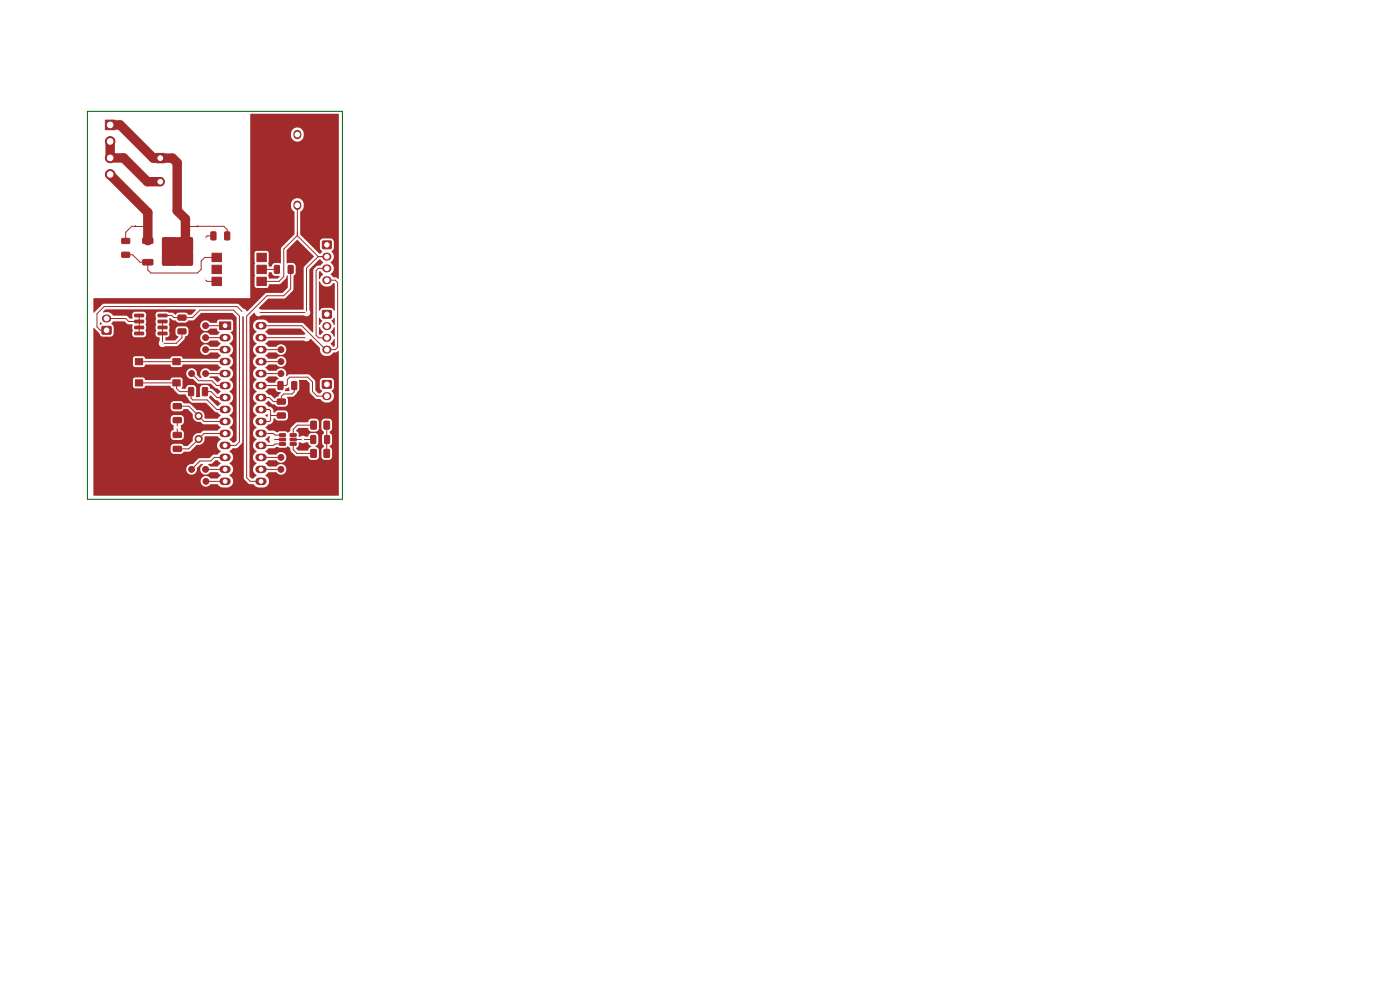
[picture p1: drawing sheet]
<svg xmlns="http://www.w3.org/2000/svg" width="297mm" height="210mm" viewBox="0 0 297 210" stroke-linecap="round" stroke-linejoin="round" font-family="sans-serif">
<path d="M18.5 23.6h54.1v82.3h-54.1z" fill="none" stroke="#006307" stroke-width=".21"/>
<g fill="#006307" stroke="#006307" stroke-width=".21">
<circle cx="22.6" cy="70.1" r=".5"/>
<circle cx="22.6" cy="67.6" r=".5"/>
<circle cx="69.3" cy="51.9" r=".48"/>
<circle cx="69.3" cy="54.4" r=".47"/>
<circle cx="69.3" cy="56.9" r=".48"/>
<circle cx="69.3" cy="59.4" r=".47"/>
<circle cx="69.3" cy="81.5" r=".5"/>
<circle cx="69.3" cy="84" r=".5"/>
<circle cx="42.1" cy="88.2" r=".4"/>
<circle cx="42.1" cy="93.1" r=".4"/>
<circle cx="23.4" cy="26.5" r=".6"/>
<circle cx="23.4" cy="30" r=".6"/>
<circle cx="23.4" cy="33.5" r=".6"/>
<circle cx="23.4" cy="37" r=".6"/>
<circle cx="69.3" cy="66.7" r=".48"/>
<circle cx="69.3" cy="69.2" r=".47"/>
<circle cx="69.3" cy="71.7" r=".48"/>
<circle cx="69.3" cy="74.2" r=".47"/>
<circle cx="34" cy="33.5" r=".5"/>
<circle cx="34" cy="38.5" r=".5"/>
<circle cx="63.1" cy="28.5" r=".5"/>
<circle cx="63.1" cy="43.5" r=".5"/>
<circle cx="47.8" cy="69.1" r=".4"/>
<circle cx="47.8" cy="71.6" r=".4"/>
<circle cx="47.8" cy="74.2" r=".4"/>
<circle cx="47.8" cy="76.7" r=".4"/>
<circle cx="47.8" cy="79.2" r=".4"/>
<circle cx="47.8" cy="81.8" r=".4"/>
<circle cx="47.8" cy="84.3" r=".4"/>
<circle cx="47.8" cy="86.9" r=".4"/>
<circle cx="47.8" cy="89.4" r=".4"/>
<circle cx="47.8" cy="91.9" r=".4"/>
<circle cx="47.8" cy="94.5" r=".4"/>
<circle cx="47.8" cy="97" r=".4"/>
<circle cx="47.8" cy="99.6" r=".4"/>
<circle cx="47.8" cy="102.1" r=".4"/>
<circle cx="55.4" cy="102.1" r=".4"/>
<circle cx="55.4" cy="99.6" r=".4"/>
<circle cx="55.4" cy="97" r=".4"/>
<circle cx="55.4" cy="94.5" r=".4"/>
<circle cx="55.4" cy="91.9" r=".4"/>
<circle cx="55.4" cy="89.4" r=".4"/>
<circle cx="55.4" cy="86.9" r=".4"/>
<circle cx="55.4" cy="84.3" r=".4"/>
<circle cx="55.4" cy="81.8" r=".4"/>
<circle cx="55.4" cy="79.2" r=".4"/>
<circle cx="55.4" cy="76.7" r=".4"/>
<circle cx="55.4" cy="74.2" r=".4"/>
<circle cx="55.4" cy="71.6" r=".4"/>
<circle cx="55.4" cy="69.1" r=".4"/>
</g>
<g fill="none" stroke="#a12a2a" stroke-width=".21">
<path d="M26.7 54h1.4l1.6 1.6h1.7v1.7l.6 .6h9.9l.8-.7v-1.8l.7-.8h2.6M31.2 48h-3.3l-1.2 1.3v1.8M39.4 48h8.1l.7 .7v1.3M43.4 59.2l.5 .5h2.1M45.3 50h-1.4l-.5 .5M55.5 57.2h3.2M61.7 57.2v4.1l-1.5 1.4h-3.6l-4.3 4.4v34.2l.8 .8h2.3M63.1 49.9l-2.9 2.9v5.9l-1 1h-3.7M63.1 43.5v6.5l4.4 4.4M69.3 54.4h-1.8l-2.5 2.5v9.4h-10.1M69.3 59.4h1.8l.5 .5v13.8l-.5 .5h-2l-5.1-5.1h-8.6M69.3 56.9h-1.8l-.4 .5v13.7l.5 .6h1.7"/>
<path d="M22.6 67.6h4.1l.6 .6h2.2M29.5 66.9v3.8M34.5 68.2v4.6h2.9l1.2-1.2v-1.3M34.5 66.9h1.9l.5 .5h3.9l1.6-1.6h7.1l1.3 1.3v26.6l-.8 .8h-2.2M40.6 79.2l1.6 1.6h2.8l1 1h1.8M43.6 79.2h4.2M43.6 74.2h4.2M43.6 71.6h4.2M43.6 69.1h4.2M47.8 76.7h-18.3M51.6 66.3l-1.3-1.3h-28.2l-1.5 1.5v2.8l.7 .8h1.3M55.4 79.2h4.2"/>
<path d="M55.4 76.7h4.2M55.4 74.2h4.2M55.4 71.6h9.6M29.5 81.2h7.9v1.2l.7 .7h2.4v1.4l.4 .3h3l2.1 2.1h1.8M37.6 90.7h.1M37.6 89.1v3.2M37.6 86.2h2.5l3.2 3.2h4.5M43.5 83.1h1.3l1.2 1.2h1.8M43.6 99.6h4.2M47.8 97h-2.3l-.8 .8h-2.3l-1.8 1.8M47.8 91.9h-4.5l-3.3 3.3h-2.4M55.4 86.9h1.7l.3 .2v2.1l-.3 .2h-1.7"/>
<path d="M55.4 81.8h5.3l.3-.3v-1l.5-.5h3.8l1 1v2.1l1 .9h2M55.4 99.6h4.2M55.4 97h4.2M55.4 91.9h2.6l.3 .4h1.6M55.4 94.5h2.6M57.4 88.1h2.3M57.9 93.2h.1M57.9 93.2h2M58 94.5h.1M59.9 94.2h-1.6l-.3 .3M62.2 93.2h4.3M62.2 94.2v1.2l.8 .8h3.7"/>
<path d="M62.4 81.8v1.3l-.4 .5h-1.8l-.5 .5v1.1h-1.7l-.9-.9h-1.7M66.7 90.2h-3.6l-.9 .9v1.2M69.3 90.2v6M43.7 102.1h4.1"/>
</g>
<g fill="#a12a2a" stroke="#a12a2a" stroke-width=".21">
<path d="M25.9 50.6h1.5l.1 .2v.7l-.2 .2h-1.4l-.1-.3z"/>
<path d="M25.9 53.6l1.5-.1 .1 .2v.7l-.2 .2h-1.4l-.1-.2z"/>
<path d="M21.7 69.3h1.8v1.5h-1.8z"/>
<path d="M36.8 91.8l1.6-.1 .1 .2v.8l-.2 .1h-1.4l-.2-.2z"/>
<path d="M36.8 94.7h1.6l.1 .2v.7l-.2 .2h-1.4l-.2-.3z"/>
<path d="M54.5 58.8h2v1.8h-2z"/>
<path d="M54.5 56.3h2v1.7h-2z"/>
<path d="M54.5 53.7h2v1.8h-2z"/>
<path d="M45 53.7h2v1.8h-2z"/>
<path d="M45 56.3h2v1.7h-2z"/>
<path d="M45 58.8h2v1.8h-2z"/>
<path d="M59 81l.8-.1 .2 .2 .1 1.3-.2 .2-.7 .1-.2-.2z"/>
<path d="M61.9 81l.8-.1 .3 .2v1.3l-.2 .2-.7 .1-.2-.2z"/>
<path d="M68.4 51.2h1.8v1.5h-1.8z"/>
<path d="M68.4 80.8h1.9v1.5h-1.9z"/>
<path d="M66 92.4h.8l.2 .1v1.4l-.1 .2h-.8l-.2-.1z"/>
<path d="M68.9 92.4h.8l.2 .1v1.4l-.1 .2h-.7l-.3-.1z"/>
<path d="M61.2 56.3h.8l.2 .1v1.4l-.1 .2h-.8l-.2-.1z"/>
<path d="M58.2 56.3h.8l.3 .1v1.4l-.2 .2h-.7l-.2-.1z"/>
<path d="M36.7 80.6h1.5v1.3h-1.5z"/>
<path d="M28.7 80.6h1.6v1.3h-1.6z"/>
<path d="M36.7 76.1h1.5v1.3h-1.5z"/>
<path d="M28.7 76.1h1.6v1.3h-1.6z"/>
<path d="M66 89.4l.9-.1 .2 .2v1.3l-.1 .2-.9 .1-.2-.2z"/>
<path d="M68.8 89.4l.9-.1 .2 .2v1.3l-.1 .2-.9 .1-.2-.2z"/>
<path d="M22.4 25.5h2v2h-2z"/>
<path d="M66 95.4l.9-.1 .2 .2v1.3l-.1 .2-.9 .1-.2-.2z"/>
<path d="M68.8 95.4l.9-.1 .2 .2v1.3l-.1 .2-.9 .1-.2-.2z"/>
<path d="M68.4 65.9h1.8v1.5h-1.8z"/>
<path d="M30.3 50.5h2l.2 .2-.1 .8-.2 .2-1.8-.1-.1-.2z"/>
<path d="M34.5 50.5h2.9v2.6h-2.9z"/>
<path d="M34.5 53.6h2.9v2.6h-2.9z"/>
<path d="M34.5 50.5h6.3v5.7h-6.3z"/>
<path d="M37.9 50.5h2.9v2.6h-2.9z"/>
<path d="M37.9 53.6h2.9v2.6h-2.9z"/>
<path d="M30.3 55.1l2-.1 .2 .3-.1 .8-.2 .1h-1.8l-.1-.2z"/>
<path d="M33.2 32.5h1.7v2h-1.7z"/>
<path d="M44.8 49.2h.8l.2 .1v1.4l-.1 .2h-.7l-.3-.1z"/>
<path d="M47.7 49.2h.8l.2 .1 .1 1.4-.2 .2h-.7l-.2-.1z"/>
<path d="M59.3 92h1.2l.1 .5-1.2 .1z"/>
<path d="M59.3 93l1.2-.1 .1 .5-1.2 .1z"/>
<path d="M59.3 93.9h1.2l.1 .5-1.2 .1z"/>
<path d="M61.6 93.9h1.2l.1 .5-1.3 .1z"/>
<path d="M61.6 93l1.2-.1 .1 .5-1.3 .1z"/>
<path d="M61.6 92h1.2l.1 .5-1.3 .1z"/>
<path d="M33.5 70.5h1.9v.4l-1.8 .1z"/>
<path d="M33.5 69.2h1.9v.5l-1.8 .1z"/>
<path d="M33.5 67.9h1.9v.5l-1.8 .1z"/>
<path d="M33.5 66.7l1.9-.1v.5l-1.8 .1z"/>
<path d="M28.6 66.7l1.8-.1 .1 .5-1.9 .1z"/>
<path d="M28.6 67.9h1.8l.1 .5-1.9 .1z"/>
<path d="M28.6 69.2h1.8l.1 .5-1.9 .1z"/>
<path d="M28.6 70.5h1.8l.1 .4-1.9 .1z"/>
<path d="M46.6 68.3h2.4v1.6h-2.4z"/>
<path d="M37.8 66.9l1.5-.1 .2 .3v.7l-.3 .1h-1.3l-.2-.2z"/>
<path d="M37.8 69.8h1.5l.2 .2v.7l-.3 .2-1.3-.1-.2-.2z"/>
<path d="M36.8 85.7l1.6-.1 .1 .2v.8l-.2 .1h-1.4l-.2-.2z"/>
<path d="M36.8 88.6h1.6l.1 .2v.7l-.2 .2h-1.4l-.2-.3z"/>
<path d="M58.9 87.6h1.5l.2 .2v.8l-.3 .1h-1.4l-.1-.2z"/>
<path d="M58.9 84.7l1.5-.1 .2 .3v.7l-.3 .2-1.4-.1-.1-.2z"/>
<path d="M43 82.2h.8l.2 .1 .1 1.4-.2 .3h-.7l-.3-.2z"/>
<path d="M40 82.2h.9l.2 .1v1.4l-.1 .3h-.8l-.2-.2z"/>
<circle cx="59.6" cy="76.7" r=".63"/>
<circle cx="59.6" cy="97" r=".63"/>
<circle cx="40.6" cy="79.2" r=".63"/>
<circle cx="43.6" cy="79.2" r=".63"/>
<circle cx="28.7" cy="48" r=".1"/>
<circle cx="31.2" cy="48" r=".1"/>
<circle cx="43.6" cy="99.6" r=".63"/>
<circle cx="59.6" cy="79.2" r=".63"/>
<circle cx="43.6" cy="74.2" r=".63"/>
<circle cx="43.6" cy="69.1" r=".63"/>
<circle cx="41.9" cy="48" r=".1"/>
<circle cx="39.4" cy="48" r=".1"/>
<circle cx="59.6" cy="74.2" r=".63"/>
<circle cx="42.1" cy="88.2" r=".75"/>
<circle cx="42.1" cy="93.1" r=".75"/>
<circle cx="43.6" cy="71.6" r=".63"/>
<circle cx="43.7" cy="102.1" r=".63"/>
<circle cx="23.4" cy="30" r="1.02"/>
<circle cx="23.4" cy="33.5" r="1.02"/>
<circle cx="23.4" cy="37" r="1.02"/>
<circle cx="40.6" cy="99.6" r=".63"/>
<circle cx="59.6" cy="99.6" r=".63"/>
</g>
<path d="M34 38.4v.3M63.1 28.4v.3M63.1 43.4v.3M69.2 54.4h.3M69.2 56.9h.3M69.2 59.4h.3M22.5 67.6h.3M69.2 69.2h.3M69.2 71.7h.3M69.2 74.2h.3M69.2 84h.3" fill="none" stroke="#a12a2a" stroke-width="1.7"/>
<g fill="none" stroke="#a12a2a" stroke-width="1.6">
<path d="M47.4 71.6h.8M47.4 74.2h.8M47.4 76.7h.8M47.4 79.2h.8M55 71.6h.8M55 74.2h.8M55 76.7h.8M55 79.2h.8M55 69.1h.8M47.4 81.8h.8M47.4 84.3h.8M47.4 86.9h.8"/>
<path d="M47.4 89.4h.8M47.4 91.9h.8M47.4 94.5h.8M47.4 97h.8M47.4 99.6h.8M55 81.8h.8M55 84.3h.8M55 86.9h.8M55 89.4h.8M55 91.9h.8M55 94.5h.8M55 97h.8"/>
<path d="M55 99.6h.8M47.4 102.1h.8M55 102.1h.8"/>
</g>
<g fill="#ececec" stroke="#ececec" stroke-width=".21">
<circle cx="34.5" cy="72.8" r=".3"/>
<circle cx="57.9" cy="93.2" r=".3"/>
<circle cx="37.6" cy="90.7" r=".3"/>
<circle cx="51.6" cy="66.3" r=".3"/>
<circle cx="64.3" cy="93.2" r=".3"/>
<circle cx="65" cy="66.3" r=".3"/>
<circle cx="54.9" cy="66.3" r=".3"/>
<circle cx="65" cy="71.6" r=".3"/>
<circle cx="43.4" cy="50.5" r=".3"/>
<circle cx="43.4" cy="59.2" r=".3"/>
</g>
<path d="M23.4 30v3.5h2.8l5.1 5h2.7M23.4 37l8 8.1v6M23.4 26.5h2.1l7 7h4.1l1 1v10.2l1.7 1.7v5.4l-.2-.2" fill="none" stroke="#a12a2a" stroke-width="2"/>
<g fill="#a12a2a">
<path d="M57 57.8l.7 .1a.74 .74 0 0 0 .7 .6h.8l.1 .1-.4 .5h-1.8l-.2-.7z"/>
<path d="M67.7 57.6a.44 .44 0 0 1 .6 .4l.3 .2-.9 1z"/>
<path d="M63 50.9h.1l3.5 3.5-2.2 2.4v8.8l-9 .1-.5-.2v-.2l2-2h3.5l1.8-1.8 .1-3 .4-.6v-1.5l-.1-.3-.5-.3h-1.3v-2.7z"/>
<path d="M67.7 59.7h.1a1.59 1.59 0 0 0 1.3 1.1 1.59 1.59 0 0 0 1.5-.7l.2-.1 .2 .2v5.7h-.2l-.3-.4-.3-.2h-1.6l-.5 .2-.3 .4-.1-.1z"/>
<path d="M53.1 24.2h18.8v34.9l-.5-.2a1.05 1.05 0 0 1-1.2-.8 1.45 1.45 0 0 0-.1-2.4 1.5 1.5 0 0 0 .2-2.4l.4-.3 .1-.4v-1.4l-.4-.5-1.8-.1-.6 .3-.1 .4v1.4l.5 .6-.6 .5-4.1-4 .1-4.9a1.34 1.34 0 0 0 .6-1.1 1.41 1.41 0 0 0-1.4-1.8 1.53 1.53 0 0 0-1.3 1.2 1.53 1.53 0 0 0 .7 1.6l.1 4.9-2.9 2.9v3.2h-1.2a.92 .92 0 0 0-.8 .7h-.5l-.2-.6 .1-.4v-1.8l-.1-.3-.3-.2h-2.1l-.4 .2-.1 .3v1.8l.1 .4-.1 .3v1.9l.1 .3-.1 .4v1.9l.4 .4h2.2a.69 .69 0 0 0 .5-.8l2.3-.1 1.3-1.2 .1-.5h.2v2.5l-1 1.1-3.6 .1-4 3.9-2-1.7h-28.4l-.3 .1-1.7 1.8-.2-.1v-2.8l.1-.2h33.2v-34.9h8.6a1.42 1.42 0 0 0 1.6 1.7 1.42 1.42 0 0 0 1-2.1 1.35 1.35 0 0 0-1.4-.8 1.35 1.35 0 0 0-1.2 1.2h-8.6z"/>
<path d="M21.2 68.4h.2l.2 .2-.3 .3-.1-.1z"/>
<path d="M70.8 67.4l.2 .1v1.3l-.1 .1-.6-.8z"/>
<path d="M67.7 67.5l.2-.1 .5 .7-.6 .8-.1-.1z"/>
<path d="M56.3 70.3l.7-.6h6.7l1.1 1-.4 .3h-7.4z"/>
<path d="M67.7 69.5l.2-.1 .6 1-.6 .7-.2-.3z"/>
<path d="M70.8 69.4l.2 .1v1.8l-.1 .1-.8-1z"/>
<path d="M70.8 71.9l.2 .1v1.4l-.2 .2-.7-.7z"/>
<path d="M44.5 79.9l1.6-.1 .7 .7-.6 .6-1-.9h-.7z"/>
<path d="M56.3 80.4l.7-.6h1.6l.5 .5-.5 .4-.3 .5h-1.4z"/>
<path d="M60.6 82.4l.7-.2 .1 .7h-.9z"/>
<path d="M56.3 83l.7-.6 1.4 .1a.85 .85 0 0 0 1.1 .7v.2l-.4 .7-.8 .4-.8-.7a1.36 1.36 0 0 1-1.2-.8z"/>
<path d="M44.6 83.9l1 .9 .6 .1 .4 .5a.18 .18 0 0 1 .2 .1 .18 .18 0 0 1-.1 .3l-.6 .3-1.7-1.7z"/>
<path d="M56.3 88.1l.4-.2 .1 .5-.4-.2z"/>
<path d="M56.3 93.1l.3-.2a.43 .43 0 0 1 .7-.3v.1a1.04 1.04 0 0 0 0 1.1 .44 .44 0 0 1-.7-.3z"/>
<path d="M63.4 93.8h.1a1.32 1.32 0 0 0 1.3 0l.5 .1 .3 .4 .5 .4-.5 .4-.3 .5-2.1-.1-.4-.4 .5-.5z"/>
<path d="M44.2 98.4l.7-.1 .9-.7h.4l.6 .7-.7 .7h-1.5z"/>
<path d="M53 67.3l.9-.9h.2a.82 .82 0 0 0 1.3 .5h9a.82 .82 0 0 0 1.2 0 .82 .82 0 0 0 .1-1.1l-.1-8.6 2.2-2.2 .2 .1 .5 .5v.2a.93 .93 0 0 1-1.1 .5l-.2 .2-.7 .8-.1 13.2h-.1l-1.9-1.9-.3-.1h-7.1l-.9-.7h-1.3a1.36 1.36 0 0 0-1.1 1.1 1.36 1.36 0 0 0 .8 1.5 1.42 1.42 0 0 0-.8 1.2 1.42 1.42 0 0 0 .8 1.3 1.42 1.42 0 0 0-.8 1.3 1.42 1.42 0 0 0 .8 1.2 1.42 1.42 0 0 0-.8 1.3 1.42 1.42 0 0 0 .8 1.3 1.42 1.42 0 0 0-.8 1.3 1.42 1.42 0 0 0 .8 1.2 1.42 1.42 0 0 0-.8 1.3 1.42 1.42 0 0 0 .8 1.3 1.42 1.42 0 0 0-.8 1.2 1.42 1.42 0 0 0 .8 1.3 1.42 1.42 0 0 0-.8 1.3 1.42 1.42 0 0 0 .8 1.2 1.42 1.42 0 0 0-.8 1.3 1.42 1.42 0 0 0 .8 1.3 1.42 1.42 0 0 0-.8 1.3 1.42 1.42 0 0 0 .8 1.2 1.42 1.42 0 0 0-.8 1.3 1.42 1.42 0 0 0 .8 1.3 1.42 1.42 0 0 0-.8 1.2 1.42 1.42 0 0 0 .8 1.3 1.42 1.42 0 0 0-.8 1.3 1.42 1.42 0 0 0 .8 1.2l-.8 .7h-.4l-.4-.4z"/>
<path d="M22.3 65.7l19.2-.1v.2l-1 1h-.6l-.6-.5h-1.5l-.6 .5-.5-.4-.9-.1-.4-.2h-1.8l-.3 .2-.3 .4 .2 .8-.2 .5 .2 .8-.2 .5 .2 .8-.2 .9 .3 .4 .6 .2v.7a.81 .81 0 0 0 0 1.1 .81 .81 0 0 0 1.1 .1l2.6-.1 1.5-1.4 .1-.6 .6-.3 .2-1.2-.3-.5-.4-.2h-1.4a.74 .74 0 0 0-.7 .7l.1 1 .6 .5-.1 .1-.7 .7h-2v-.6l.6-.2 .3-.4-.2-.9 .2-.4-.2-.8 .2-.5-.1-.8 .3-.1 .5 .4a.88 .88 0 0 1 1 .5h1.7l.6-.4 1.1-.1 1.6-1.5h6.5l1 .9v26.1l-.4 .5a.86 .86 0 0 1-1-.5l-.1-.2a1.43 1.43 0 0 0 0-2.5 1.42 1.42 0 0 0 .8-1.3 1.42 1.42 0 0 0-.8-1.3 1.43 1.43 0 0 0 0-2.5 1.42 1.42 0 0 0 .8-1.3 1.42 1.42 0 0 0-.8-1.2 1.42 1.42 0 0 0 .8-1.3 1.42 1.42 0 0 0-.8-1.3 1.42 1.42 0 0 0 .8-1.3 1.42 1.42 0 0 0-.8-1.2 1.42 1.42 0 0 0 .8-1.3 1.42 1.42 0 0 0-.8-1.3 1.42 1.42 0 0 0 .8-1.2 1.42 1.42 0 0 0-.8-1.3 1.44 1.44 0 0 0 .2-2.4l.5-.5 .1-1.8-.2-.3-.3-.1h-2.5a.56 .56 0 0 0-.5 .6l-1.4 .1a1.15 1.15 0 0 0-1.8-.2 1.15 1.15 0 0 0 .1 1.7 1.15 1.15 0 0 0 1.7-.3h1.4l.1 .4 .5 .4-.5 .5h-1.5a1.16 1.16 0 0 0-1.7-.3 1.16 1.16 0 0 0 0 1.8 1.16 1.16 0 0 0 1.7-.3h1.6l.6 .7-.6 .7h-1.6a1.16 1.16 0 0 0-1.7-.3 1.16 1.16 0 0 0 0 1.7 1.16 1.16 0 0 0 1.7-.2h1.6l.6 .6-.7 .7h-7.3l-.2-.4-.3-.1h-1.7l-.6 .5h-5.1l-.3-.4-.3-.1h-1.7l-.4 .4v1.5l.5 .4h1.7l.5-.6h5.1l.6 .6h1.7l.3-.2 .2-.4h7.3l.7 .6-.6 .7h-1.6a1.13 1.13 0 0 0-1.7-.3 1.13 1.13 0 0 0-.2 1.7v.2h-.3l-.6-.7a1.15 1.15 0 0 0-1.2-1.4 1.15 1.15 0 0 0-1.1 1.3 1.15 1.15 0 0 0 1.4 1l1.2 1h2.6l.9 .9 .6 .1 .6 .7-.6 .5-1.2-1.1a.52 .52 0 0 1-.6-.5l-.5-.3h-.9l-.4 .3-.2 .4 .1 1.7-.1 .1h-.9l.1-1.9a.74 .74 0 0 0-.7-.6h-1l-.5 .8h-.8l.1-.6v-1.4l-.4-.4h-1.7l-.6 .5h-5.1l-.3-.4-.3-.1h-1.7l-.4 .4v1.5l.4 .4h1.8l.5-.6h5.1l.3 .4a.87 .87 0 0 1 .8 .7l.8 .7 1.5 .1 .7 1.1 .6 .6 3 .1 2 1.9a1.37 1.37 0 0 1 1.1 .7l-.7 .7h-2.5l-.2-.2a1.32 1.32 0 0 0-1.7-1.6l-1.4-1.4h-1.3l-.7-.5h-1.4l-.4 .2-.3 .4v.8a.74 .74 0 0 0 .7 .7h1.5l.6-.4h.8l1.1 1a1.37 1.37 0 0 0 1.6 1.7l.7 .5h2.9l.7 .7-.6 .6h-3l-.7 .6a1.37 1.37 0 0 0-1.6 1.6l-1.1 1.1h-.8l-.6-.4-1.5-.1a.74 .74 0 0 0-.7 .7v.9l.3 .4 .4 .2h1.4l.7-.5h1.3l1.4-1.4a1.37 1.37 0 0 0 1.7-1.7l.2-.2h2.5l.7 .8a1.38 1.38 0 0 0-.7 1.2 1.38 1.38 0 0 0 .7 1.3l-.6 .6-1 .1-.8 .7h-2.2l-1.3 1.3a1.15 1.15 0 0 0-1.4 1.1 1.15 1.15 0 0 0 1.3 1.1 1.15 1.15 0 0 0 1-1.4l.8-.9h.3l.2 .1a1.17 1.17 0 0 0-.3 1.9 1.17 1.17 0 0 0 1.8-.2h1.6l.6 .6-.6 .7h-1.5a1.16 1.16 0 0 0-1.7-.3 1.16 1.16 0 0 0 0 1.8 1.16 1.16 0 0 0 1.7-.3h1.4l.9 .7h1.5a1.37 1.37 0 0 0 .9-1.2 1.37 1.37 0 0 0-.7-1.4 1.42 1.42 0 0 0 .8-1.2 1.42 1.42 0 0 0-.8-1.3 1.43 1.43 0 0 0 0-2.5l.6-.7 1.1-.1 1-1.2v-26.6l.2-.1 .1 .1v34.2l.1 .3 1.1 1h.9l.3 .4 .6 .3h1.2a1.36 1.36 0 0 0 1.2-1.1 1.36 1.36 0 0 0-.8-1.5l.6-.6h1.8a1.14 1.14 0 0 0 1.7 .1 1.14 1.14 0 0 0-.1-1.7 1.14 1.14 0 0 0-1.7 .4l-1.7-.1-.6-.6 .6-.7h1.7a1.16 1.16 0 0 0 1.7 .3 1.16 1.16 0 0 0 0-1.8 1.16 1.16 0 0 0-1.7 .3h-1.7l-.6-.6 .6-.7 1.5-.1a.66 .66 0 0 1 .9 0h1.2l.6-.3 .2 .2a.59 .59 0 0 1 .4 .7l1.1 1.1 2.5 .1 .5 .7 1.1 .1a.74 .74 0 0 0 .7-.7v-1.7l-.7-.5 .6-.7v-1.4l-.1-.5-.5-.2h-.9l-.4 .2-.3 .5h-.5a.81 .81 0 0 0-1 0h-.4l-.1-.7-.5-.4v-.2l.6-.5 2 .1a.74 .74 0 0 0 .7 .7h.9l.5-.3 .1-.4v-1.4h.6v1.4l.2 .4a.48 .48 0 0 1 .3 .6l-.4 .7v1.3l.2 .4a.4 .4 0 0 1 .2 .5 .4 .4 0 0 1-.3 .3l-.2 .4v1.4a.74 .74 0 0 0 .7 .7l1.1-.1 .4-.5v-1.6l-.5-.6 .5-.9v-1.4l-.5-.7v-.3l.5-.5v-1.6l-.1-.3-.5-.3h-1l-.4 .3-.2 .4h-.6l-.4-.6-1.1-.1a.92 .92 0 0 0-.8 .8h-2.4l-1.2 1.1-.1 .8-.5 .3-.6-.3-1.5 .1a.54 .54 0 0 1-.7-.2l-1.4-.1-.6-.6a1.53 1.53 0 0 1 1.2-.8l.5-.5 .1-.7 .9 .5h1.5l.5-.4 .1-1.1-.3-.5-.4-.1h-1.4l-.4 .1a.32 .32 0 0 1-.2 .3 .32 .32 0 0 1-.4-.1v-.4a1.23 1.23 0 0 0-1.1-.8l-.5-.5a.23 .23 0 0 1-.1-.2 .23 .23 0 0 1 .3-.2l.4-.3 .6 .7 .7 .1 .6 .5h1.5l.4-.2 .3-.5-.2-1.4 1.4-.2 1.1-1.3v-2l.1-.1h1.6l.6 .7 .1 2.1 1.1 1.1 1.1 .2a1.6 1.6 0 0 0 2.3 .4 1.45 1.45 0 0 0 .1-2.2l.4-.6v-1.4l-.1-.4-.5-.3h-1.8l-.4 .3-.2 .4 .1 1.4 .4 .6-.3 .5h-.4l-.7-.6v-2l-1.4-1.3-4.1-.1-.7 .4a1.3 1.3 0 0 0-1.2-1.7l-.4 .2-.5 .3h-1.6l-.7-.6 .6-.7h1.7a1.16 1.16 0 0 0 1.7 .3 1.16 1.16 0 0 0 0-1.8 1.16 1.16 0 0 0-1.7 .3h-1.7l-.6-.7 .6-.6h1.7a1.16 1.16 0 0 0 1.7 .3 1.16 1.16 0 0 0 0-1.8 1.16 1.16 0 0 0-1.7 .3l-1.7-.1-.6-.6 .7-.7 7.5 .1a1.07 1.07 0 0 0 1.4-.4l2 2a1.46 1.46 0 0 0 .7 1.5 1.46 1.46 0 0 0 1.7-.2l.4-.4h.5l.7-.3-.1 30.6h-51.9l-.1-16.4h16.4v.8a.8 .8 0 0 0 .6 .7v.5a.39 .39 0 0 1 .1 .4 .39 .39 0 0 1-.4 .2l-.3 .5v.8a.74 .74 0 0 0 .7 .7h1.5l.5-.4 .1-1.1-.3-.5-.4-.2 .1-.6a.33 .33 0 0 1 .3-.5l.3-.4v-1l-.3-.4-.4-.2-1.7 .1-.4 .6h-16.4v-19.1h.2l1.1 1.1a.74 .74 0 0 0 .7 .7h1.7l.4-.3 .2-.4v-1.4l-.5-.6 .4-.5h2.4l.7 .6h1v.9l.1 .4-.1 .9 .3 .5h2.1l.5-.4v-.6l-.2-.4 .2-.8-.2-.4 .2-.9-.2-.4 .2-.9-.2-.4-.4-.2-2 .1-.3 .5 .1 .8-.2 .1h-.5l-.8-.6-2.8-.1a1.49 1.49 0 0 0-1.6-.7h-.4z"/>
</g>
<g fill="#fff" stroke="#fff" stroke-width=".21">
<circle cx="34.5" cy="72.8" r=".15"/>
<circle cx="57.9" cy="93.2" r=".15"/>
<circle cx="37.6" cy="90.7" r=".15"/>
<circle cx="51.6" cy="66.3" r=".15"/>
<circle cx="64.3" cy="93.2" r=".15"/>
<circle cx="65" cy="66.3" r=".15"/>
<circle cx="54.9" cy="66.3" r=".15"/>
<circle cx="65" cy="71.6" r=".15"/>
<circle cx="43.4" cy="50.5" r=".15"/>
<circle cx="43.4" cy="59.2" r=".15"/>
<circle cx="22.6" cy="70.1" r=".5"/>
<circle cx="22.6" cy="67.6" r=".5"/>
<circle cx="69.3" cy="51.9" r=".48"/>
<circle cx="69.3" cy="54.4" r=".47"/>
<circle cx="69.3" cy="56.9" r=".48"/>
<circle cx="69.3" cy="59.4" r=".47"/>
<circle cx="69.3" cy="81.5" r=".5"/>
<circle cx="69.3" cy="84" r=".5"/>
<circle cx="42.1" cy="88.2" r=".4"/>
<circle cx="42.1" cy="93.1" r=".4"/>
<circle cx="23.4" cy="26.5" r=".6"/>
<circle cx="23.4" cy="30" r=".6"/>
<circle cx="23.4" cy="33.5" r=".6"/>
<circle cx="23.4" cy="37" r=".6"/>
<circle cx="69.3" cy="66.7" r=".48"/>
<circle cx="69.3" cy="69.2" r=".47"/>
<circle cx="69.3" cy="71.7" r=".48"/>
<circle cx="69.3" cy="74.2" r=".47"/>
<circle cx="34" cy="33.5" r=".5"/>
<circle cx="34" cy="38.5" r=".5"/>
<circle cx="63.1" cy="28.5" r=".5"/>
<circle cx="63.1" cy="43.5" r=".5"/>
<circle cx="47.8" cy="69.1" r=".4"/>
<circle cx="47.8" cy="71.6" r=".4"/>
<circle cx="47.8" cy="74.2" r=".4"/>
<circle cx="47.8" cy="76.7" r=".4"/>
<circle cx="47.8" cy="79.2" r=".4"/>
<circle cx="47.8" cy="81.8" r=".4"/>
<circle cx="47.8" cy="84.3" r=".4"/>
<circle cx="47.8" cy="86.9" r=".4"/>
<circle cx="47.8" cy="89.4" r=".4"/>
<circle cx="47.8" cy="91.9" r=".4"/>
<circle cx="47.8" cy="94.5" r=".4"/>
<circle cx="47.8" cy="97" r=".4"/>
<circle cx="47.8" cy="99.6" r=".4"/>
<circle cx="47.8" cy="102.1" r=".4"/>
<circle cx="55.4" cy="102.1" r=".4"/>
<circle cx="55.4" cy="99.6" r=".4"/>
<circle cx="55.4" cy="97" r=".4"/>
<circle cx="55.4" cy="94.5" r=".4"/>
<circle cx="55.4" cy="91.9" r=".4"/>
<circle cx="55.4" cy="89.4" r=".4"/>
<circle cx="55.4" cy="86.9" r=".4"/>
<circle cx="55.4" cy="84.3" r=".4"/>
<circle cx="55.4" cy="81.8" r=".4"/>
<circle cx="55.4" cy="79.2" r=".4"/>
<circle cx="55.4" cy="76.7" r=".4"/>
<circle cx="55.4" cy="74.2" r=".4"/>
<circle cx="55.4" cy="71.6" r=".4"/>
<circle cx="55.4" cy="69.1" r=".4"/>
</g>
</svg>
